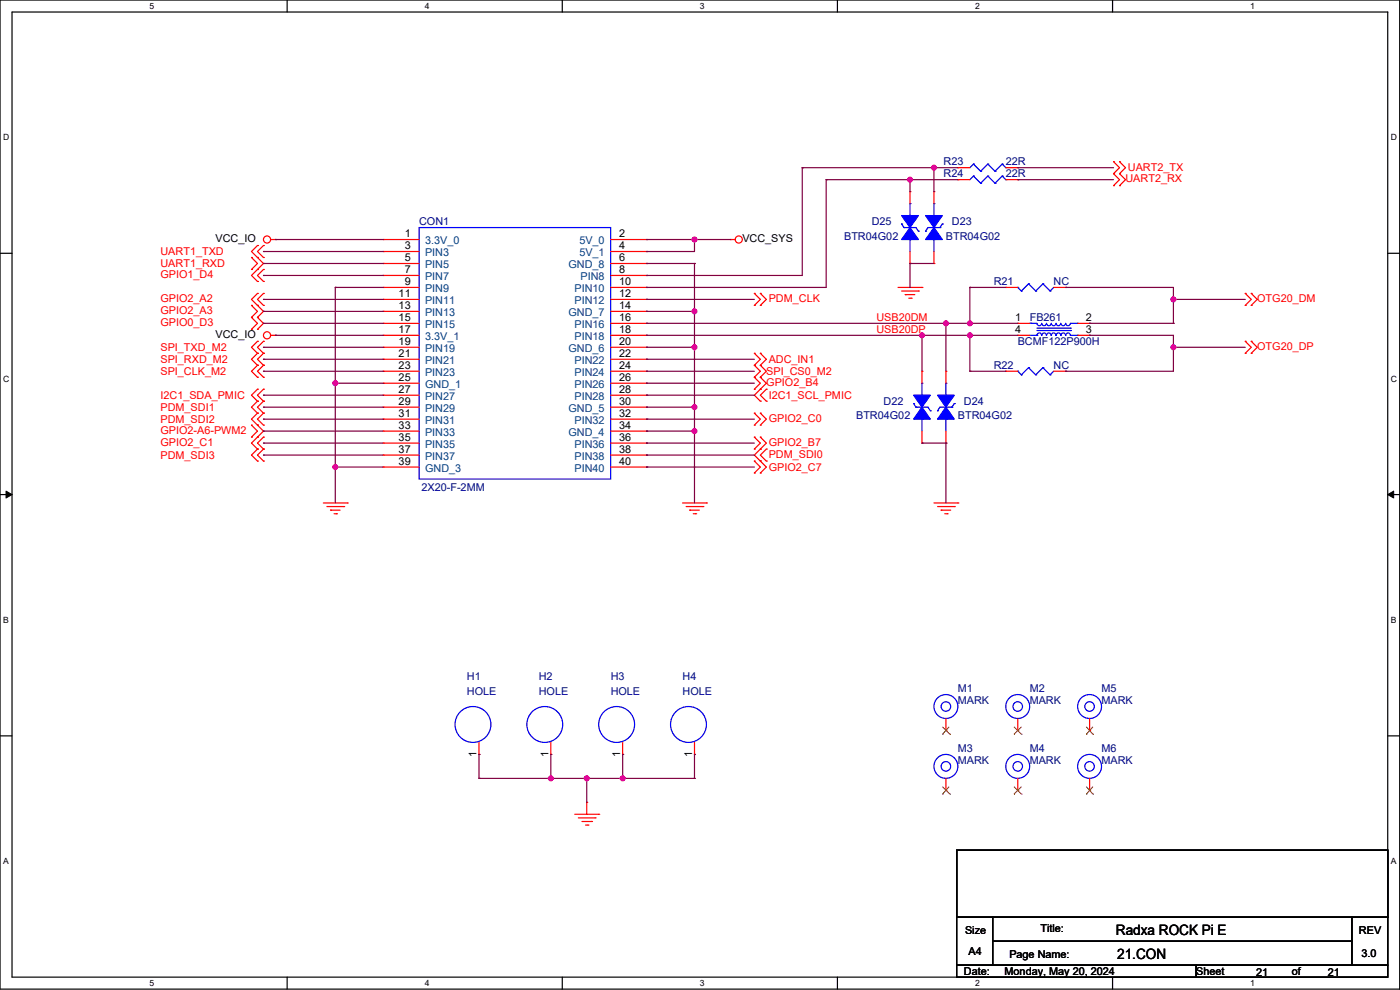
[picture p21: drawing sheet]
<svg xmlns="http://www.w3.org/2000/svg" width="594mm" height="420mm" viewBox="0 0 594 420" stroke-linecap="round" stroke-linejoin="round" font-family="sans-serif">
<defs><g id="words">
<g font-size="6.1">
<text x="473.5" y="396.7">Radxa ROCK Pi E</text>
<text x="474" y="406.9">21.CON</text>
</g>
<g font-size="4.6" fill="#000080">
<text x="400.3" y="70.2">R23</text>
<text x="426.7" y="70.2">22R</text>
<text x="400.3" y="75.2">R24</text>
<text x="426.7" y="75.2">22R</text>
<text x="177.8" y="95.6">CON1</text>
<text x="369.8" y="95.6">D25</text>
<text x="403.9" y="95.6">D23</text>
<text x="358.2" y="101.7">BTR04G02</text>
<text x="401.3" y="101.7">BTR04G02</text>
<text x="421.7" y="121">R21</text>
<text x="447.1" y="121">NC</text>
<text x="436.9" y="136.2">FB261</text>
<text x="431.8" y="146.4">BCMF122P900H</text>
<text x="421.7" y="156.5">R22</text>
<text x="447.1" y="156.5">NC</text>
<text x="374.9" y="171.8">D22</text>
<text x="409" y="171.8">D24</text>
<text x="363.2" y="177.9">BTR04G02</text>
<text x="406.4" y="177.9">BTR04G02</text>
<text x="178.8" y="208.3">2X20-F-2MM</text>
<text x="198.1" y="288.6">H1</text>
<text x="228.6" y="288.6">H2</text>
<text x="259.1" y="288.6">H3</text>
<text x="289.6" y="288.6">H4</text>
<text x="406.4" y="293.7">M1</text>
<text x="436.9" y="293.7">M2</text>
<text x="467.4" y="293.7">M5</text>
<text x="198.1" y="294.7">HOLE</text>
<text x="228.6" y="294.7">HOLE</text>
<text x="259.1" y="294.7">HOLE</text>
<text x="289.6" y="294.7">HOLE</text>
<text x="406.4" y="298.8">MARK</text>
<text x="436.9" y="298.8">MARK</text>
<text x="467.4" y="298.8">MARK</text>
<text x="406.4" y="319.1">M3</text>
<text x="436.9" y="319.1">M4</text>
<text x="467.4" y="319.1">M6</text>
<text x="406.4" y="324.2">MARK</text>
<text x="436.9" y="324.2">MARK</text>
<text x="467.4" y="324.2">MARK</text>
</g>
<g font-size="4.6" fill="#f00">
<text x="477.5" y="77.3">UART2_RX</text>
<text x="478.6" y="72.7">UART2_TX</text>
<text x="68.1" y="108.3">UART1_TXD</text>
<text x="68.1" y="113.3">UART1_RXD</text>
<text x="68.1" y="117.9">GPIO1_D4</text>
<text x="68.1" y="128.1">GPIO2_A2</text>
<text x="326.2" y="128.1">PDM_CLK</text>
<text x="533.4" y="128.1">OTG20_DM</text>
<text x="68.1" y="133.2">GPIO2_A3</text>
<text x="371.9" y="136.2">USB20DM</text>
<text x="68.1" y="138.2">GPIO0_D3</text>
<text x="371.9" y="141.2">USB20DP</text>
<text x="68.1" y="148.9">SPI_TXD_M2</text>
<text x="533.4" y="148.4">OTG20_DP</text>
<text x="68.1" y="154">SPI_RXD_M2</text>
<text x="326.2" y="154">ADC_IN1</text>
<text x="68.1" y="159.1">SPI_CLK_M2</text>
<text x="325.1" y="159.1">SPI_CS0_M2</text>
<text x="325.1" y="163.6">GPIO2_B4</text>
<text x="68.1" y="169.2">I2C1_SDA_PMIC</text>
<text x="326.2" y="169.2">I2C1_SCL_PMIC</text>
<text x="68.1" y="179.4">PDM_SDI2</text>
<text x="68.1" y="174.3">PDM_SDI1</text>
<text x="326.2" y="178.9">GPIO2_C0</text>
<text x="68.1" y="184">GPIO2-A6-PWM2</text>
<text x="68.1" y="189">GPIO2_C1</text>
<text x="326.2" y="189">GPIO2_B7</text>
<text x="68.1" y="194.6">PDM_SDI3</text>
<text x="326.2" y="194.1">PDM_SDI0</text>
<text x="326.2" y="199.7">GPIO2_C7</text>
</g>
<g font-size="4.6">
<text x="171.7" y="100.6">1</text>
<text x="262.7" y="100.6">2</text>
<text x="91.5" y="102.7">VCC_IO</text>
<text x="171.7" y="105.7">3</text>
<text x="262.7" y="105.7">4</text>
<text x="315" y="102.7">VCC_SYS</text>
<text x="171.7" y="110.7">5</text>
<text x="262.7" y="110.7">6</text>
<text x="171.7" y="115.8">7</text>
<text x="262.7" y="115.8">8</text>
<text x="169.1" y="126">11</text>
<text x="171.7" y="120.9">9</text>
<text x="262.7" y="120.9">10</text>
<text x="262.7" y="126">12</text>
<text x="169.1" y="131.1">13</text>
<text x="262.7" y="131.1">14</text>
<text x="169.1" y="136.1">15</text>
<text x="262.7" y="136.1">16</text>
<text x="430.8" y="136.1">1</text>
<text x="460.8" y="136.1">2</text>
<text x="91.5" y="143.3">VCC_IO</text>
<text x="169.1" y="141.2">17</text>
<text x="262.7" y="141.2">18</text>
<text x="430.8" y="141.2">4</text>
<text x="460.8" y="141.2">3</text>
<text x="169.1" y="146.3">19</text>
<text x="262.7" y="146.3">20</text>
<text x="169.1" y="151.4">21</text>
<text x="262.7" y="151.4">22</text>
<text x="169.1" y="156.5">23</text>
<text x="169.1" y="161.5">25</text>
<text x="262.7" y="156.5">24</text>
<text x="262.7" y="161.5">26</text>
<text x="169.1" y="166.6">27</text>
<text x="262.7" y="166.6">28</text>
<text x="169.1" y="171.7">29</text>
<text x="262.7" y="171.7">30</text>
<text x="169.1" y="176.8">31</text>
<text x="262.7" y="176.8">32</text>
<text x="169.1" y="181.9">33</text>
<text x="262.7" y="181.9">34</text>
<text x="169.1" y="186.9">35</text>
<text x="262.7" y="186.9">36</text>
<text x="169.1" y="192">37</text>
<text x="169.1" y="197.1">39</text>
<text x="262.7" y="192">38</text>
<text x="262.7" y="197.1">40</text>
<text x="202.2" y="321.1" transform="rotate(-90 202.2 321.1)">1</text>
<text x="232.7" y="321.1" transform="rotate(-90 232.7 321.1)">1</text>
<text x="263.1" y="321.1" transform="rotate(-90 263.1 321.1)">1</text>
<text x="293.6" y="321.1" transform="rotate(-90 293.6 321.1)">1</text>
<text x="441.5" y="395.3">Title:</text>
<text x="409.5" y="396.3">Size</text>
<text x="576.6" y="396.3">REV</text>
<text x="411" y="404.9">A4</text>
<text x="428.3" y="406.5">Page Name:</text>
<text x="577.6" y="406">3.0</text>
<text x="409" y="413.6">Date:</text>
<text x="426.2" y="413.6">Monday, May 20, 2024</text>
<text x="507.5" y="413.6">Sheet</text>
<text x="548.1" y="413.6">of</text>
<text x="532.9" y="414.1">21</text>
<text x="563.4" y="414.1">21</text>
</g>
<g font-size="4.6" fill="#004080">
<text x="180.4" y="103.7">3.3V_0</text>
<text x="245.8" y="103.7">5V_0</text>
<text x="180.4" y="108.8">PIN3</text>
<text x="180.4" y="113.8">PIN5</text>
<text x="241.2" y="113.8">GND_8</text>
<text x="245.8" y="108.8">5V_1</text>
<text x="180.4" y="118.9">PIN7</text>
<text x="246.3" y="118.9">PIN8</text>
<text x="180.4" y="124">PIN9</text>
<text x="243.8" y="124">PIN10</text>
<text x="180.4" y="129.1">PIN11</text>
<text x="243.8" y="129.1">PIN12</text>
<text x="180.4" y="134.2">PIN13</text>
<text x="241.2" y="134.2">GND_7</text>
<text x="180.4" y="139.2">PIN15</text>
<text x="243.8" y="139.2">PIN16</text>
<text x="180.4" y="144.3">3.3V_1</text>
<text x="180.4" y="149.4">PIN19</text>
<text x="241.2" y="149.4">GND_6</text>
<text x="243.8" y="144.3">PIN18</text>
<text x="180.4" y="154.5">PIN21</text>
<text x="243.8" y="154.5">PIN22</text>
<text x="180.4" y="159.6">PIN23</text>
<text x="243.8" y="159.6">PIN24</text>
<text x="180.4" y="164.6">GND_1</text>
<text x="243.8" y="164.6">PIN26</text>
<text x="180.4" y="169.7">PIN27</text>
<text x="243.8" y="169.7">PIN28</text>
<text x="180.4" y="174.8">PIN29</text>
<text x="180.4" y="179.9">PIN31</text>
<text x="241.2" y="174.8">GND_5</text>
<text x="243.8" y="179.9">PIN32</text>
<text x="180.4" y="185">PIN33</text>
<text x="241.2" y="185">GND_4</text>
<text x="180.4" y="190">PIN35</text>
<text x="243.8" y="190">PIN36</text>
<text x="180.4" y="195.1">PIN37</text>
<text x="243.8" y="195.1">PIN38</text>
<text x="180.4" y="200.2">GND_3</text>
<text x="243.8" y="200.2">PIN40</text>
</g>
<g font-size="3.6">
<text x="63.5" y="3.8">5</text>
<text x="180.2" y="3.8">4</text>
<text x="296.9" y="3.8">3</text>
<text x="413.7" y="3.8">2</text>
<text x="530.4" y="3.8">1</text>
<text x="1.3" y="59.5">D</text>
<text x="590.1" y="59.5">D</text>
<text x="1.3" y="161.9">C</text>
<text x="590.1" y="161.9">C</text>
<text x="1.3" y="264.3">B</text>
<text x="590.1" y="264.3">B</text>
<text x="1.3" y="366.6">A</text>
<text x="590.1" y="366.6">A</text>
<text x="63.5" y="418.3">5</text>
<text x="180.2" y="418.3">4</text>
<text x="296.9" y="418.3">3</text>
<text x="413.7" y="418.3">2</text>
<text x="530.4" y="418.3">1</text>
</g>
</g></defs>
<path d="M0 0h593.9v419.6h-593.9zM5.1 5.1h583.7v409.4h-583.7z" fill="none" stroke="#000" stroke-width=".51"/>
<g fill="#fff">
<path d="M63.5 .5h2v4.1h-2z"/>
<path d="M63.5 415.1h2v4h-2z"/>
</g>
<path d="M121.8 0v5.1M121.8 414.5v5.1" fill="none" stroke="#000" stroke-width=".51"/>
<g fill="#fff">
<path d="M180.2 .5h2v4.1h-2z"/>
<path d="M180.2 415.1h2v4h-2z"/>
</g>
<path d="M238.6 0v5.1M238.6 414.5v5.1" fill="none" stroke="#000" stroke-width=".51"/>
<g fill="#fff">
<path d="M296.9 .5h2.1v4.1h-2.1z"/>
<path d="M296.9 415.1h2.1v4h-2.1z"/>
</g>
<path d="M355.3 0v5.1M355.3 414.5v5.1" fill="none" stroke="#000" stroke-width=".51"/>
<g fill="#fff">
<path d="M413.7 .5h2v4.1h-2z"/>
<path d="M413.7 415.1h2v4h-2z"/>
</g>
<path d="M472 0v5.1M472 414.5v5.1" fill="none" stroke="#000" stroke-width=".51"/>
<g fill="#fff">
<path d="M530.4 .5h2v4.1h-2z"/>
<path d="M530.4 415.1h2v4h-2z"/>
<path d="M1.3 56.3h2.6v4h-2.6z"/>
<path d="M590.1 56.3h2.6v4h-2.6z"/>
<path d="M1.3 158.6h2.6v4.1h-2.6z"/>
<path d="M590.1 158.6h2.6v4.1h-2.6z"/>
</g>
<path d="M0 107.5h5.1M588.8 107.5h5.1" fill="none" stroke="#000" stroke-width=".51"/>
<g fill="#fff">
<path d="M1.3 261h2.4v4.1h-2.4z"/>
<path d="M590.1 261h2.4v4.1h-2.4z"/>
</g>
<path d="M0 209.8h5.1M588.8 209.8h5.1" fill="none" stroke="#000" stroke-width=".51"/>
<path d="M2.6 208.3l2.5 1.5-2.5 1.5zM588.8 209.8l2.5-1.5v3z" fill="#000" stroke="#000" stroke-width=".42"/>
<g fill="#fff">
<path d="M1.3 363.4h2.4v4h-2.4z"/>
<path d="M590.1 363.4h2.4v4h-2.4z"/>
</g>
<path d="M0 312.2h5.1M588.8 312.2h5.1" fill="none" stroke="#000" stroke-width=".51"/>
<path d="M289.6 213.4h10.1" fill="none" stroke="#f00" stroke-width=".51"/>
<circle cx="299.7" cy="213.4" r=".25" fill="#f00"/>
<path d="M291.1 214.9h7.1" fill="none" stroke="#f00" stroke-width=".51"/>
<circle cx="298.2" cy="214.9" r=".25" fill="#f00"/>
<path d="M292.6 216.4h4.1" fill="none" stroke="#f00" stroke-width=".51"/>
<circle cx="292.6" cy="216.4" r=".25" fill="#f00"/>
<path d="M294.2 218h1" fill="none" stroke="#f00" stroke-width=".51"/>
<circle cx="295.2" cy="218" r=".25" fill="#f00"/>
<path d="M309.9 101.6h2" fill="none" stroke="#f00" stroke-width=".51"/>
<circle cx="309.9" cy="101.6" r=".25" fill="#f00"/>
<g fill="none" stroke="#f00" stroke-width=".51">
<path d="M114.8 101.6h2.1"/>
<circle cx="313.4" cy="101.6" r="1.51"/>
</g>
<circle cx="116.9" cy="101.6" r=".25" fill="#f00"/>
<g fill="none" stroke="#f00" stroke-width=".51">
<path d="M137.2 213.4h10.1"/>
<circle cx="113.3" cy="101.6" r="1.51"/>
</g>
<circle cx="147.3" cy="213.4" r=".25" fill="#f00"/>
<path d="M138.7 214.9h7.1" fill="none" stroke="#f00" stroke-width=".51"/>
<circle cx="145.8" cy="214.9" r=".25" fill="#f00"/>
<path d="M140.2 216.4h4.1" fill="none" stroke="#f00" stroke-width=".51"/>
<circle cx="140.2" cy="216.4" r=".25" fill="#f00"/>
<path d="M141.8 218h1" fill="none" stroke="#f00" stroke-width=".51"/>
<circle cx="142.8" cy="218" r=".25" fill="#f00"/>
<path d="M114.8 142.3h2.1" fill="none" stroke="#f00" stroke-width=".51"/>
<circle cx="116.9" cy="142.3" r=".25" fill="#f00"/>
<g fill="none" stroke="#f00" stroke-width=".51">
<path d="M396.3 213.4h10.1"/>
<circle cx="113.3" cy="142.3" r="1.51"/>
</g>
<circle cx="406.4" cy="213.4" r=".25" fill="#f00"/>
<path d="M397.8 214.9h7.1" fill="none" stroke="#f00" stroke-width=".51"/>
<circle cx="404.9" cy="214.9" r=".25" fill="#f00"/>
<path d="M399.3 216.4h4.1" fill="none" stroke="#f00" stroke-width=".51"/>
<circle cx="399.3" cy="216.4" r=".25" fill="#f00"/>
<path d="M400.8 218h1" fill="none" stroke="#f00" stroke-width=".51"/>
<circle cx="401.8" cy="218" r=".25" fill="#f00"/>
<path d="M381 121.9h10.2" fill="none" stroke="#f00" stroke-width=".51"/>
<circle cx="391.2" cy="121.9" r=".25" fill="#f00"/>
<path d="M382.5 123.5h7.2" fill="none" stroke="#f00" stroke-width=".51"/>
<circle cx="389.7" cy="123.5" r=".25" fill="#f00"/>
<path d="M384.1 125h4" fill="none" stroke="#f00" stroke-width=".51"/>
<circle cx="384.1" cy="125" r=".25" fill="#f00"/>
<path d="M385.6 126.5h1" fill="none" stroke="#f00" stroke-width=".51"/>
<circle cx="386.6" cy="126.5" r=".25" fill="#f00"/>
<path d="M248.9 340.4v5.1" fill="none" stroke="#f00" stroke-width=".51"/>
<circle cx="248.9" cy="340.4" r=".25" fill="#f00"/>
<path d="M243.9 345.5h10.1" fill="none" stroke="#f00" stroke-width=".51"/>
<circle cx="254" cy="345.5" r=".25" fill="#f00"/>
<path d="M245.4 347h7.1" fill="none" stroke="#f00" stroke-width=".51"/>
<circle cx="252.5" cy="347" r=".25" fill="#f00"/>
<path d="M246.9 348.5h4.1" fill="none" stroke="#f00" stroke-width=".51"/>
<circle cx="251" cy="348.5" r=".25" fill="#f00"/>
<path d="M248.4 350h1" fill="none" stroke="#f00" stroke-width=".51"/>
<circle cx="249.4" cy="350" r=".25" fill="#f00"/>
<path d="M477.5 71.1l-2.5 2.6" fill="none" stroke="#f00" stroke-width=".51"/>
<circle cx="475" cy="73.7" r=".25" fill="#f00"/>
<path d="M475 68.6l2.5 2.5" fill="none" stroke="#f00" stroke-width=".51"/>
<circle cx="475" cy="68.6" r=".25" fill="#f00"/>
<path d="M475 71.1l-2.5 2.6" fill="none" stroke="#f00" stroke-width=".51"/>
<circle cx="472.5" cy="73.7" r=".25" fill="#f00"/>
<path d="M472.5 68.6l2.5 2.5" fill="none" stroke="#f00" stroke-width=".51"/>
<circle cx="472.5" cy="68.6" r=".25" fill="#f00"/>
<path d="M477.5 76.2l-2.5 2.6" fill="none" stroke="#f00" stroke-width=".51"/>
<circle cx="475" cy="78.8" r=".25" fill="#f00"/>
<path d="M475 73.7l2.5 2.5" fill="none" stroke="#f00" stroke-width=".51"/>
<circle cx="475" cy="73.7" r=".25" fill="#f00"/>
<path d="M475 76.2l-2.5 2.6" fill="none" stroke="#f00" stroke-width=".51"/>
<circle cx="472.5" cy="78.8" r=".25" fill="#f00"/>
<path d="M472.5 73.7l2.5 2.5" fill="none" stroke="#f00" stroke-width=".51"/>
<circle cx="472.5" cy="73.7" r=".25" fill="#f00"/>
<path d="M106.7 147.3l2.5 2.6" fill="none" stroke="#f00" stroke-width=".51"/>
<circle cx="109.2" cy="149.9" r=".25" fill="#f00"/>
<path d="M109.2 144.8l-2.5 2.5" fill="none" stroke="#f00" stroke-width=".51"/>
<circle cx="109.2" cy="144.8" r=".25" fill="#f00"/>
<path d="M109.2 147.3l2.6 2.6" fill="none" stroke="#f00" stroke-width=".51"/>
<circle cx="111.8" cy="149.9" r=".25" fill="#f00"/>
<path d="M111.8 144.8l-2.6 2.5" fill="none" stroke="#f00" stroke-width=".51"/>
<circle cx="111.8" cy="144.8" r=".25" fill="#f00"/>
<path d="M106.7 116.9l2.5 2.5" fill="none" stroke="#f00" stroke-width=".51"/>
<circle cx="109.2" cy="119.4" r=".25" fill="#f00"/>
<path d="M109.2 114.3l-2.5 2.6" fill="none" stroke="#f00" stroke-width=".51"/>
<circle cx="109.2" cy="114.3" r=".25" fill="#f00"/>
<path d="M109.2 116.9l2.6 2.5" fill="none" stroke="#f00" stroke-width=".51"/>
<circle cx="111.8" cy="119.4" r=".25" fill="#f00"/>
<path d="M111.8 114.3l-2.6 2.6" fill="none" stroke="#f00" stroke-width=".51"/>
<circle cx="111.8" cy="114.3" r=".25" fill="#f00"/>
<path d="M325.1 177.8l-2.5 2.6" fill="none" stroke="#f00" stroke-width=".51"/>
<circle cx="322.6" cy="180.4" r=".25" fill="#f00"/>
<path d="M322.6 175.3l2.5 2.5" fill="none" stroke="#f00" stroke-width=".51"/>
<circle cx="322.6" cy="175.3" r=".25" fill="#f00"/>
<path d="M322.6 177.8l-2.5 2.6" fill="none" stroke="#f00" stroke-width=".51"/>
<circle cx="320.1" cy="180.4" r=".25" fill="#f00"/>
<path d="M320.1 175.3l2.5 2.5" fill="none" stroke="#f00" stroke-width=".51"/>
<circle cx="320.1" cy="175.3" r=".25" fill="#f00"/>
<path d="M325.1 188l-2.5 2.5" fill="none" stroke="#f00" stroke-width=".51"/>
<circle cx="322.6" cy="190.5" r=".25" fill="#f00"/>
<path d="M322.6 185.4l2.5 2.6" fill="none" stroke="#f00" stroke-width=".51"/>
<circle cx="322.6" cy="185.4" r=".25" fill="#f00"/>
<path d="M322.6 188l-2.5 2.5" fill="none" stroke="#f00" stroke-width=".51"/>
<circle cx="320.1" cy="190.5" r=".25" fill="#f00"/>
<path d="M320.1 185.4l2.5 2.6" fill="none" stroke="#f00" stroke-width=".51"/>
<circle cx="320.1" cy="185.4" r=".25" fill="#f00"/>
<path d="M325.1 127l-2.5 2.6" fill="none" stroke="#f00" stroke-width=".51"/>
<circle cx="322.6" cy="129.6" r=".25" fill="#f00"/>
<path d="M322.6 124.5l2.5 2.5" fill="none" stroke="#f00" stroke-width=".51"/>
<circle cx="322.6" cy="124.5" r=".25" fill="#f00"/>
<path d="M322.6 127l-2.5 2.6" fill="none" stroke="#f00" stroke-width=".51"/>
<circle cx="320.1" cy="129.6" r=".25" fill="#f00"/>
<path d="M320.1 124.5l2.5 2.5" fill="none" stroke="#f00" stroke-width=".51"/>
<circle cx="320.1" cy="124.5" r=".25" fill="#f00"/>
<path d="M106.7 127l2.5 2.6" fill="none" stroke="#f00" stroke-width=".51"/>
<circle cx="109.2" cy="129.6" r=".25" fill="#f00"/>
<path d="M109.2 124.5l-2.5 2.5" fill="none" stroke="#f00" stroke-width=".51"/>
<circle cx="109.2" cy="124.5" r=".25" fill="#f00"/>
<path d="M109.2 127l2.6 2.6" fill="none" stroke="#f00" stroke-width=".51"/>
<circle cx="111.8" cy="129.6" r=".25" fill="#f00"/>
<path d="M111.8 124.5l-2.6 2.5" fill="none" stroke="#f00" stroke-width=".51"/>
<circle cx="111.8" cy="124.5" r=".25" fill="#f00"/>
<path d="M106.7 167.7l2.5 2.5" fill="none" stroke="#f00" stroke-width=".51"/>
<circle cx="109.2" cy="170.2" r=".25" fill="#f00"/>
<path d="M109.2 165.1l-2.5 2.6" fill="none" stroke="#f00" stroke-width=".51"/>
<circle cx="109.2" cy="165.1" r=".25" fill="#f00"/>
<path d="M109.2 167.7l2.6 2.5" fill="none" stroke="#f00" stroke-width=".51"/>
<circle cx="111.8" cy="170.2" r=".25" fill="#f00"/>
<path d="M111.8 165.1l-2.6 2.6" fill="none" stroke="#f00" stroke-width=".51"/>
<circle cx="111.8" cy="165.1" r=".25" fill="#f00"/>
<path d="M325.1 152.4l-2.5 2.6" fill="none" stroke="#f00" stroke-width=".51"/>
<circle cx="322.6" cy="155" r=".25" fill="#f00"/>
<path d="M322.6 149.9l2.5 2.5" fill="none" stroke="#f00" stroke-width=".51"/>
<circle cx="322.6" cy="149.9" r=".25" fill="#f00"/>
<path d="M322.6 152.4l-2.5 2.6" fill="none" stroke="#f00" stroke-width=".51"/>
<circle cx="320.1" cy="155" r=".25" fill="#f00"/>
<path d="M320.1 149.9l2.5 2.5" fill="none" stroke="#f00" stroke-width=".51"/>
<circle cx="320.1" cy="149.9" r=".25" fill="#f00"/>
<path d="M106.7 157.5l2.5 2.5" fill="none" stroke="#f00" stroke-width=".51"/>
<circle cx="109.2" cy="160" r=".25" fill="#f00"/>
<path d="M109.2 155l-2.5 2.5" fill="none" stroke="#f00" stroke-width=".51"/>
<circle cx="109.2" cy="155" r=".25" fill="#f00"/>
<path d="M109.2 157.5l2.6 2.5" fill="none" stroke="#f00" stroke-width=".51"/>
<circle cx="111.8" cy="160" r=".25" fill="#f00"/>
<path d="M111.8 155l-2.6 2.5" fill="none" stroke="#f00" stroke-width=".51"/>
<circle cx="111.8" cy="155" r=".25" fill="#f00"/>
<path d="M325.1 157.5l-2.5 2.5" fill="none" stroke="#f00" stroke-width=".51"/>
<circle cx="322.6" cy="160" r=".25" fill="#f00"/>
<path d="M322.6 155l2.5 2.5" fill="none" stroke="#f00" stroke-width=".51"/>
<circle cx="322.6" cy="155" r=".25" fill="#f00"/>
<path d="M322.6 157.5l-2.5 2.5" fill="none" stroke="#f00" stroke-width=".51"/>
<circle cx="320.1" cy="160" r=".25" fill="#f00"/>
<path d="M320.1 155l2.5 2.5" fill="none" stroke="#f00" stroke-width=".51"/>
<circle cx="320.1" cy="155" r=".25" fill="#f00"/>
<path d="M106.7 152.4l2.5 2.6" fill="none" stroke="#f00" stroke-width=".51"/>
<circle cx="109.2" cy="155" r=".25" fill="#f00"/>
<path d="M109.2 149.9l-2.5 2.5" fill="none" stroke="#f00" stroke-width=".51"/>
<circle cx="109.2" cy="149.9" r=".25" fill="#f00"/>
<path d="M109.2 152.4l2.6 2.6" fill="none" stroke="#f00" stroke-width=".51"/>
<circle cx="111.8" cy="155" r=".25" fill="#f00"/>
<path d="M111.8 149.9l-2.6 2.5" fill="none" stroke="#f00" stroke-width=".51"/>
<circle cx="111.8" cy="149.9" r=".25" fill="#f00"/>
<path d="M106.7 106.7l2.5 2.5" fill="none" stroke="#f00" stroke-width=".51"/>
<circle cx="109.2" cy="109.2" r=".25" fill="#f00"/>
<path d="M109.2 104.2l-2.5 2.5" fill="none" stroke="#f00" stroke-width=".51"/>
<circle cx="109.2" cy="104.2" r=".25" fill="#f00"/>
<path d="M109.2 106.7l2.6 2.5" fill="none" stroke="#f00" stroke-width=".51"/>
<circle cx="111.8" cy="109.2" r=".25" fill="#f00"/>
<path d="M111.8 104.2l-2.6 2.5" fill="none" stroke="#f00" stroke-width=".51"/>
<circle cx="111.8" cy="104.2" r=".25" fill="#f00"/>
<path d="M322.6 190.5l-2.5 2.6" fill="none" stroke="#f00" stroke-width=".51"/>
<circle cx="322.6" cy="190.5" r=".25" fill="#f00"/>
<path d="M320.1 193.1l2.5 2.5" fill="none" stroke="#f00" stroke-width=".51"/>
<circle cx="322.6" cy="195.6" r=".25" fill="#f00"/>
<path d="M322.6 193.1l2.5 2.5" fill="none" stroke="#f00" stroke-width=".51"/>
<circle cx="325.1" cy="195.6" r=".25" fill="#f00"/>
<path d="M325.1 190.5l-2.5 2.6" fill="none" stroke="#f00" stroke-width=".51"/>
<circle cx="325.1" cy="190.5" r=".25" fill="#f00"/>
<path d="M109.2 134.6l2.6 2.6" fill="none" stroke="#f00" stroke-width=".51"/>
<circle cx="109.2" cy="134.6" r=".25" fill="#f00"/>
<path d="M111.8 137.2l-2.6 2.5" fill="none" stroke="#f00" stroke-width=".51"/>
<circle cx="109.2" cy="139.7" r=".25" fill="#f00"/>
<path d="M109.2 137.2l-2.5 2.5" fill="none" stroke="#f00" stroke-width=".51"/>
<circle cx="106.7" cy="139.7" r=".25" fill="#f00"/>
<path d="M106.7 134.6l2.5 2.6" fill="none" stroke="#f00" stroke-width=".51"/>
<circle cx="106.7" cy="134.6" r=".25" fill="#f00"/>
<path d="M109.2 109.2l2.6 2.6" fill="none" stroke="#f00" stroke-width=".51"/>
<circle cx="109.2" cy="109.2" r=".25" fill="#f00"/>
<path d="M111.8 111.8l-2.6 2.5" fill="none" stroke="#f00" stroke-width=".51"/>
<circle cx="109.2" cy="114.3" r=".25" fill="#f00"/>
<path d="M109.2 111.8l-2.5 2.5" fill="none" stroke="#f00" stroke-width=".51"/>
<circle cx="106.7" cy="114.3" r=".25" fill="#f00"/>
<path d="M106.7 109.2l2.5 2.6" fill="none" stroke="#f00" stroke-width=".51"/>
<circle cx="106.7" cy="109.2" r=".25" fill="#f00"/>
<path d="M325.1 162.6l-2.5 2.5" fill="none" stroke="#f00" stroke-width=".51"/>
<circle cx="322.6" cy="165.1" r=".25" fill="#f00"/>
<path d="M322.6 160l2.5 2.6" fill="none" stroke="#f00" stroke-width=".51"/>
<circle cx="322.6" cy="160" r=".25" fill="#f00"/>
<path d="M322.6 162.6l-2.5 2.5" fill="none" stroke="#f00" stroke-width=".51"/>
<circle cx="320.1" cy="165.1" r=".25" fill="#f00"/>
<path d="M320.1 160l2.5 2.6" fill="none" stroke="#f00" stroke-width=".51"/>
<circle cx="320.1" cy="160" r=".25" fill="#f00"/>
<path d="M109.2 129.6l2.6 2.5" fill="none" stroke="#f00" stroke-width=".51"/>
<circle cx="109.2" cy="129.6" r=".25" fill="#f00"/>
<path d="M111.8 132.1l-2.6 2.5" fill="none" stroke="#f00" stroke-width=".51"/>
<circle cx="109.2" cy="134.6" r=".25" fill="#f00"/>
<path d="M109.2 132.1l-2.5 2.5" fill="none" stroke="#f00" stroke-width=".51"/>
<circle cx="106.7" cy="134.6" r=".25" fill="#f00"/>
<path d="M106.7 129.6l2.5 2.5" fill="none" stroke="#f00" stroke-width=".51"/>
<circle cx="106.7" cy="129.6" r=".25" fill="#f00"/>
<path d="M106.7 177.8l2.5 2.6" fill="none" stroke="#f00" stroke-width=".51"/>
<circle cx="109.2" cy="180.4" r=".25" fill="#f00"/>
<path d="M109.2 175.3l-2.5 2.5" fill="none" stroke="#f00" stroke-width=".51"/>
<circle cx="109.2" cy="175.3" r=".25" fill="#f00"/>
<path d="M109.2 177.8l2.6 2.6" fill="none" stroke="#f00" stroke-width=".51"/>
<circle cx="111.8" cy="180.4" r=".25" fill="#f00"/>
<path d="M111.8 175.3l-2.6 2.5" fill="none" stroke="#f00" stroke-width=".51"/>
<circle cx="111.8" cy="175.3" r=".25" fill="#f00"/>
<path d="M106.7 172.7l2.5 2.6" fill="none" stroke="#f00" stroke-width=".51"/>
<circle cx="109.2" cy="175.3" r=".25" fill="#f00"/>
<path d="M109.2 170.2l-2.5 2.5" fill="none" stroke="#f00" stroke-width=".51"/>
<circle cx="109.2" cy="170.2" r=".25" fill="#f00"/>
<path d="M109.2 172.7l2.6 2.6" fill="none" stroke="#f00" stroke-width=".51"/>
<circle cx="111.8" cy="175.3" r=".25" fill="#f00"/>
<path d="M111.8 170.2l-2.6 2.5" fill="none" stroke="#f00" stroke-width=".51"/>
<circle cx="111.8" cy="170.2" r=".25" fill="#f00"/>
<path d="M325.1 198.1l-2.5 2.6" fill="none" stroke="#f00" stroke-width=".51"/>
<circle cx="322.6" cy="200.7" r=".25" fill="#f00"/>
<path d="M322.6 195.6l2.5 2.5" fill="none" stroke="#f00" stroke-width=".51"/>
<circle cx="322.6" cy="195.6" r=".25" fill="#f00"/>
<path d="M322.6 198.1l-2.5 2.6" fill="none" stroke="#f00" stroke-width=".51"/>
<circle cx="320.1" cy="200.7" r=".25" fill="#f00"/>
<path d="M320.1 195.6l2.5 2.5" fill="none" stroke="#f00" stroke-width=".51"/>
<circle cx="320.1" cy="195.6" r=".25" fill="#f00"/>
<path d="M322.6 165.1l-2.5 2.6" fill="none" stroke="#f00" stroke-width=".51"/>
<circle cx="322.6" cy="165.1" r=".25" fill="#f00"/>
<path d="M320.1 167.7l2.5 2.5" fill="none" stroke="#f00" stroke-width=".51"/>
<circle cx="322.6" cy="170.2" r=".25" fill="#f00"/>
<path d="M322.6 167.7l2.5 2.5" fill="none" stroke="#f00" stroke-width=".51"/>
<circle cx="325.1" cy="170.2" r=".25" fill="#f00"/>
<path d="M325.1 165.1l-2.5 2.6" fill="none" stroke="#f00" stroke-width=".51"/>
<circle cx="325.1" cy="165.1" r=".25" fill="#f00"/>
<path d="M106.7 188l2.5 2.5" fill="none" stroke="#f00" stroke-width=".51"/>
<circle cx="109.2" cy="190.5" r=".25" fill="#f00"/>
<path d="M109.2 185.4l-2.5 2.6" fill="none" stroke="#f00" stroke-width=".51"/>
<circle cx="109.2" cy="185.4" r=".25" fill="#f00"/>
<path d="M109.2 188l2.6 2.5" fill="none" stroke="#f00" stroke-width=".51"/>
<circle cx="111.8" cy="190.5" r=".25" fill="#f00"/>
<path d="M111.8 185.4l-2.6 2.6" fill="none" stroke="#f00" stroke-width=".51"/>
<circle cx="111.8" cy="185.4" r=".25" fill="#f00"/>
<path d="M106.7 193.1l2.5 2.5" fill="none" stroke="#f00" stroke-width=".51"/>
<circle cx="109.2" cy="195.6" r=".25" fill="#f00"/>
<path d="M109.2 190.5l-2.5 2.6" fill="none" stroke="#f00" stroke-width=".51"/>
<circle cx="109.2" cy="190.5" r=".25" fill="#f00"/>
<path d="M109.2 193.1l2.6 2.5" fill="none" stroke="#f00" stroke-width=".51"/>
<circle cx="111.8" cy="195.6" r=".25" fill="#f00"/>
<path d="M111.8 190.5l-2.6 2.6" fill="none" stroke="#f00" stroke-width=".51"/>
<circle cx="111.8" cy="190.5" r=".25" fill="#f00"/>
<path d="M109.2 180.4l2.6 2.5" fill="none" stroke="#f00" stroke-width=".51"/>
<circle cx="109.2" cy="180.4" r=".25" fill="#f00"/>
<path d="M111.8 182.9l-2.6 2.5" fill="none" stroke="#f00" stroke-width=".51"/>
<circle cx="109.2" cy="185.4" r=".25" fill="#f00"/>
<path d="M109.2 182.9l-2.5 2.5" fill="none" stroke="#f00" stroke-width=".51"/>
<circle cx="106.7" cy="185.4" r=".25" fill="#f00"/>
<path d="M106.7 180.4l2.5 2.5" fill="none" stroke="#f00" stroke-width=".51"/>
<circle cx="106.7" cy="180.4" r=".25" fill="#f00"/>
<path d="M533.4 147.3l-2.5 2.6" fill="none" stroke="#f00" stroke-width=".51"/>
<circle cx="530.9" cy="149.9" r=".25" fill="#f00"/>
<path d="M530.9 144.8l2.5 2.5" fill="none" stroke="#f00" stroke-width=".51"/>
<circle cx="530.9" cy="144.8" r=".25" fill="#f00"/>
<path d="M530.9 147.3l-2.6 2.6" fill="none" stroke="#f00" stroke-width=".51"/>
<circle cx="528.3" cy="149.9" r=".25" fill="#f00"/>
<path d="M528.3 144.8l2.6 2.5" fill="none" stroke="#f00" stroke-width=".51"/>
<circle cx="528.3" cy="144.8" r=".25" fill="#f00"/>
<path d="M533.4 127l-2.5 2.6" fill="none" stroke="#f00" stroke-width=".51"/>
<circle cx="530.9" cy="129.6" r=".25" fill="#f00"/>
<path d="M530.9 124.5l2.5 2.5" fill="none" stroke="#f00" stroke-width=".51"/>
<circle cx="530.9" cy="124.5" r=".25" fill="#f00"/>
<path d="M530.9 127l-2.6 2.6" fill="none" stroke="#f00" stroke-width=".51"/>
<circle cx="528.3" cy="129.6" r=".25" fill="#f00"/>
<path d="M528.3 124.5l2.6 2.5" fill="none" stroke="#f00" stroke-width=".51"/>
<circle cx="528.3" cy="124.5" r=".25" fill="#f00"/>
<path d="M405.9 360.7h182.9v28.4h-182.9zM405.9 389.1h15.3v20.4h-15.3zM421.2 389.1h152.4v10.2h-152.4zM421.2 399.3h152.4v10.2h-152.4zM573.6 389.1h15.2v20.4h-15.2zM405.9 409.5h101.6v5h-101.6zM507.5 409.5h81.3v5h-81.3z" fill="none" stroke="#000" stroke-width=".51"/>
<path d="M398.8 172.7h5.1" fill="none" stroke="#00f" stroke-width=".51"/>
<circle cx="403.9" cy="172.7" r=".25" fill="#00f"/>
<path d="M401.3 177.8v5.1" fill="none" stroke="#00f" stroke-width=".51"/>
<circle cx="401.3" cy="177.8" r=".25" fill="#00f"/>
<path d="M401.3 162.6v5.1" fill="none" stroke="#00f" stroke-width=".51"/>
<circle cx="401.3" cy="162.6" r=".25" fill="#00f"/>
<path d="M401.3 172.7l3.6 5.1h-7.1z" fill-rule="evenodd" fill="#00f" stroke="#00f" stroke-width=".51"/>
<path d="M398.8 172.7l-1 1.6" fill="none" stroke="#00f" stroke-width=".51"/>
<circle cx="397.8" cy="174.3" r=".25" fill="#00f"/>
<path d="M404.9 171.2l-1 1.5" fill="none" stroke="#00f" stroke-width=".51"/>
<circle cx="404.9" cy="171.2" r=".25" fill="#00f"/>
<path d="M397.8 167.7h7.1l-3.6 5z" fill-rule="evenodd" fill="#00f" stroke="#00f" stroke-width=".51"/>
<path d="M401.3 182.9v5.1" fill="none" stroke="#f00" stroke-width=".51"/>
<circle cx="401.3" cy="188" r=".25" fill="#f00"/>
<path d="M401.3 157.5v5.1" fill="none" stroke="#f00" stroke-width=".51"/>
<circle cx="401.3" cy="157.5" r=".25" fill="#f00"/>
<path d="M413 69.6l-1.5 1.5" fill="none" stroke="#00f" stroke-width=".51"/>
<circle cx="413" cy="69.6" r=".25" fill="#00f"/>
<path d="M413 69.6l3.1 3.1" fill="none" stroke="#00f" stroke-width=".51"/>
<circle cx="416.1" cy="72.7" r=".25" fill="#00f"/>
<path d="M419.1 69.6l-3 3.1" fill="none" stroke="#00f" stroke-width=".51"/>
<circle cx="419.1" cy="69.6" r=".25" fill="#00f"/>
<path d="M419.1 69.6l3.1 3.1" fill="none" stroke="#00f" stroke-width=".51"/>
<circle cx="422.2" cy="72.7" r=".25" fill="#00f"/>
<path d="M425.2 69.6l-3 3.1" fill="none" stroke="#00f" stroke-width=".51"/>
<circle cx="425.2" cy="69.6" r=".25" fill="#00f"/>
<path d="M425.2 69.6l1.5 1.5" fill="none" stroke="#00f" stroke-width=".51"/>
<circle cx="426.7" cy="71.1" r=".25" fill="#00f"/>
<path d="M406.4 71.1h5.1" fill="none" stroke="#f00" stroke-width=".51"/>
<circle cx="406.4" cy="71.1" r=".25" fill="#f00"/>
<path d="M426.7 71.1h5.1" fill="none" stroke="#f00" stroke-width=".51"/>
<circle cx="431.8" cy="71.1" r=".25" fill="#f00"/>
<path d="M393.7 96.5h5.1" fill="none" stroke="#00f" stroke-width=".51"/>
<circle cx="398.8" cy="96.5" r=".25" fill="#00f"/>
<path d="M396.3 101.6v5.1" fill="none" stroke="#00f" stroke-width=".51"/>
<circle cx="396.3" cy="101.6" r=".25" fill="#00f"/>
<path d="M396.3 86.4v5.1" fill="none" stroke="#00f" stroke-width=".51"/>
<circle cx="396.3" cy="86.4" r=".25" fill="#00f"/>
<path d="M396.3 96.5l3.5 5.1h-7.1z" fill-rule="evenodd" fill="#00f" stroke="#00f" stroke-width=".51"/>
<path d="M393.7 96.5l-1 1.6" fill="none" stroke="#00f" stroke-width=".51"/>
<circle cx="392.7" cy="98.1" r=".25" fill="#00f"/>
<path d="M399.8 95l-1 1.5" fill="none" stroke="#00f" stroke-width=".51"/>
<circle cx="399.8" cy="95" r=".25" fill="#00f"/>
<path d="M392.7 91.5h7.1l-3.5 5z" fill-rule="evenodd" fill="#00f" stroke="#00f" stroke-width=".51"/>
<path d="M396.3 106.7v5.1" fill="none" stroke="#f00" stroke-width=".51"/>
<circle cx="396.3" cy="111.8" r=".25" fill="#f00"/>
<path d="M396.3 81.3v5.1" fill="none" stroke="#f00" stroke-width=".51"/>
<circle cx="396.3" cy="81.3" r=".25" fill="#f00"/>
<path d="M388.6 172.7h5.1" fill="none" stroke="#00f" stroke-width=".51"/>
<circle cx="388.6" cy="172.7" r=".25" fill="#00f"/>
<path d="M391.2 177.8v5.1" fill="none" stroke="#00f" stroke-width=".51"/>
<circle cx="391.2" cy="177.8" r=".25" fill="#00f"/>
<path d="M391.2 162.6v5.1" fill="none" stroke="#00f" stroke-width=".51"/>
<circle cx="391.2" cy="162.6" r=".25" fill="#00f"/>
<path d="M391.2 172.7l3.5 5.1h-7.1z" fill-rule="evenodd" fill="#00f" stroke="#00f" stroke-width=".51"/>
<path d="M393.7 172.7l1 1.6" fill="none" stroke="#00f" stroke-width=".51"/>
<circle cx="394.7" cy="174.3" r=".25" fill="#00f"/>
<path d="M387.6 171.2l1 1.5" fill="none" stroke="#00f" stroke-width=".51"/>
<circle cx="387.6" cy="171.2" r=".25" fill="#00f"/>
<path d="M387.6 167.7h7.1l-3.5 5z" fill-rule="evenodd" fill="#00f" stroke="#00f" stroke-width=".51"/>
<path d="M391.2 182.9v5.1" fill="none" stroke="#f00" stroke-width=".51"/>
<circle cx="391.2" cy="188" r=".25" fill="#f00"/>
<path d="M391.2 157.5v5.1" fill="none" stroke="#f00" stroke-width=".51"/>
<circle cx="391.2" cy="157.5" r=".25" fill="#f00"/>
<path d="M177.8 96.5h81.3v106.7h-81.3z" fill="none" stroke="#00f" stroke-width=".51"/>
<path d="M162.6 101.6h15.2" fill="none" stroke="#f00" stroke-width=".51"/>
<circle cx="162.6" cy="101.6" r=".25" fill="#f00"/>
<path d="M259.1 101.6h15.2" fill="none" stroke="#f00" stroke-width=".51"/>
<circle cx="274.3" cy="101.6" r=".25" fill="#f00"/>
<path d="M162.6 106.7h15.2" fill="none" stroke="#f00" stroke-width=".51"/>
<circle cx="162.6" cy="106.7" r=".25" fill="#f00"/>
<path d="M259.1 106.7h15.2" fill="none" stroke="#f00" stroke-width=".51"/>
<circle cx="274.3" cy="106.7" r=".25" fill="#f00"/>
<path d="M162.6 111.8h15.2" fill="none" stroke="#f00" stroke-width=".51"/>
<circle cx="162.6" cy="111.8" r=".25" fill="#f00"/>
<path d="M259.1 111.8h15.2" fill="none" stroke="#f00" stroke-width=".51"/>
<circle cx="274.3" cy="111.8" r=".25" fill="#f00"/>
<path d="M162.6 116.9h15.2" fill="none" stroke="#f00" stroke-width=".51"/>
<circle cx="162.6" cy="116.9" r=".25" fill="#f00"/>
<path d="M259.1 116.9h15.2" fill="none" stroke="#f00" stroke-width=".51"/>
<circle cx="274.3" cy="116.9" r=".25" fill="#f00"/>
<path d="M162.6 121.9h15.2" fill="none" stroke="#f00" stroke-width=".51"/>
<circle cx="162.6" cy="121.9" r=".25" fill="#f00"/>
<path d="M259.1 121.9h15.2" fill="none" stroke="#f00" stroke-width=".51"/>
<circle cx="274.3" cy="121.9" r=".25" fill="#f00"/>
<path d="M162.6 127h15.2" fill="none" stroke="#f00" stroke-width=".51"/>
<circle cx="162.6" cy="127" r=".25" fill="#f00"/>
<path d="M259.1 127h15.2" fill="none" stroke="#f00" stroke-width=".51"/>
<circle cx="274.3" cy="127" r=".25" fill="#f00"/>
<path d="M162.6 132.1h15.2" fill="none" stroke="#f00" stroke-width=".51"/>
<circle cx="162.6" cy="132.1" r=".25" fill="#f00"/>
<path d="M259.1 132.1h15.2" fill="none" stroke="#f00" stroke-width=".51"/>
<circle cx="274.3" cy="132.1" r=".25" fill="#f00"/>
<path d="M162.6 137.2h15.2" fill="none" stroke="#f00" stroke-width=".51"/>
<circle cx="162.6" cy="137.2" r=".25" fill="#f00"/>
<path d="M259.1 137.2h15.2" fill="none" stroke="#f00" stroke-width=".51"/>
<circle cx="274.3" cy="137.2" r=".25" fill="#f00"/>
<path d="M162.6 142.3h15.2" fill="none" stroke="#f00" stroke-width=".51"/>
<circle cx="162.6" cy="142.3" r=".25" fill="#f00"/>
<path d="M259.1 142.3h15.2" fill="none" stroke="#f00" stroke-width=".51"/>
<circle cx="274.3" cy="142.3" r=".25" fill="#f00"/>
<path d="M162.6 147.3h15.2" fill="none" stroke="#f00" stroke-width=".51"/>
<circle cx="162.6" cy="147.3" r=".25" fill="#f00"/>
<path d="M259.1 147.3h15.2" fill="none" stroke="#f00" stroke-width=".51"/>
<circle cx="274.3" cy="147.3" r=".25" fill="#f00"/>
<path d="M162.6 152.4h15.2" fill="none" stroke="#f00" stroke-width=".51"/>
<circle cx="162.6" cy="152.4" r=".25" fill="#f00"/>
<path d="M259.1 152.4h15.2" fill="none" stroke="#f00" stroke-width=".51"/>
<circle cx="274.3" cy="152.4" r=".25" fill="#f00"/>
<path d="M162.6 157.5h15.2" fill="none" stroke="#f00" stroke-width=".51"/>
<circle cx="162.6" cy="157.5" r=".25" fill="#f00"/>
<path d="M259.1 157.5h15.2" fill="none" stroke="#f00" stroke-width=".51"/>
<circle cx="274.3" cy="157.5" r=".25" fill="#f00"/>
<path d="M162.6 162.6h15.2" fill="none" stroke="#f00" stroke-width=".51"/>
<circle cx="162.6" cy="162.6" r=".25" fill="#f00"/>
<path d="M259.1 162.6h15.2" fill="none" stroke="#f00" stroke-width=".51"/>
<circle cx="274.3" cy="162.6" r=".25" fill="#f00"/>
<path d="M162.6 167.7h15.2" fill="none" stroke="#f00" stroke-width=".51"/>
<circle cx="162.6" cy="167.7" r=".25" fill="#f00"/>
<path d="M259.1 167.7h15.2" fill="none" stroke="#f00" stroke-width=".51"/>
<circle cx="274.3" cy="167.7" r=".25" fill="#f00"/>
<path d="M162.6 172.7h15.2" fill="none" stroke="#f00" stroke-width=".51"/>
<circle cx="162.6" cy="172.7" r=".25" fill="#f00"/>
<path d="M259.1 172.7h15.2" fill="none" stroke="#f00" stroke-width=".51"/>
<circle cx="274.3" cy="172.7" r=".25" fill="#f00"/>
<path d="M162.6 177.8h15.2" fill="none" stroke="#f00" stroke-width=".51"/>
<circle cx="162.6" cy="177.8" r=".25" fill="#f00"/>
<path d="M259.1 177.8h15.2" fill="none" stroke="#f00" stroke-width=".51"/>
<circle cx="274.3" cy="177.8" r=".25" fill="#f00"/>
<path d="M162.6 182.9h15.2" fill="none" stroke="#f00" stroke-width=".51"/>
<circle cx="162.6" cy="182.9" r=".25" fill="#f00"/>
<path d="M259.1 182.9h15.2" fill="none" stroke="#f00" stroke-width=".51"/>
<circle cx="274.3" cy="182.9" r=".25" fill="#f00"/>
<path d="M162.6 188h15.2" fill="none" stroke="#f00" stroke-width=".51"/>
<circle cx="162.6" cy="188" r=".25" fill="#f00"/>
<path d="M259.1 188h15.2" fill="none" stroke="#f00" stroke-width=".51"/>
<circle cx="274.3" cy="188" r=".25" fill="#f00"/>
<path d="M162.6 193.1h15.2" fill="none" stroke="#f00" stroke-width=".51"/>
<circle cx="162.6" cy="193.1" r=".25" fill="#f00"/>
<path d="M259.1 193.1h15.2" fill="none" stroke="#f00" stroke-width=".51"/>
<circle cx="274.3" cy="193.1" r=".25" fill="#f00"/>
<path d="M162.6 198.1h15.2" fill="none" stroke="#f00" stroke-width=".51"/>
<circle cx="162.6" cy="198.1" r=".25" fill="#f00"/>
<path d="M259.1 198.1h15.2" fill="none" stroke="#f00" stroke-width=".51"/>
<circle cx="274.3" cy="198.1" r=".25" fill="#f00"/>
<g fill="none" stroke="#00f" stroke-width=".51">
<circle cx="401.3" cy="325.1" r="5.1"/>
<circle cx="401.3" cy="325.1" r="2.02"/>
</g>
<path d="M401.3 330.2v5.1" fill="none" stroke="#f00" stroke-width=".51"/>
<circle cx="401.3" cy="335.3" r=".25" fill="#f00"/>
<path d="M399.9 336.9h.1M399.9 333.7l3.1 3.2M402.7 333.7l-2.8 3.2M403 336.9h.1" fill="none" stroke="#804000" stroke-width=".42"/>
<g fill="none" stroke="#00f" stroke-width=".51">
<circle cx="401.3" cy="299.7" r="5.1"/>
<circle cx="401.3" cy="299.7" r="2.02"/>
</g>
<path d="M401.3 304.8v5.1" fill="none" stroke="#f00" stroke-width=".51"/>
<circle cx="401.3" cy="309.9" r=".25" fill="#f00"/>
<path d="M399.9 311.5h.1M399.9 308.3l3.1 3.2M402.7 308.3l-2.8 3.2M403 311.5h.1" fill="none" stroke="#804000" stroke-width=".42"/>
<path d="M413 74.7l-1.5 1.5" fill="none" stroke="#00f" stroke-width=".51"/>
<circle cx="413" cy="74.7" r=".25" fill="#00f"/>
<path d="M413 74.7l3.1 3" fill="none" stroke="#00f" stroke-width=".51"/>
<circle cx="416.1" cy="77.7" r=".25" fill="#00f"/>
<path d="M419.1 74.7l-3 3" fill="none" stroke="#00f" stroke-width=".51"/>
<circle cx="419.1" cy="74.7" r=".25" fill="#00f"/>
<path d="M419.1 74.7l3.1 3" fill="none" stroke="#00f" stroke-width=".51"/>
<circle cx="422.2" cy="77.7" r=".25" fill="#00f"/>
<path d="M425.2 74.7l-3 3" fill="none" stroke="#00f" stroke-width=".51"/>
<circle cx="425.2" cy="74.7" r=".25" fill="#00f"/>
<path d="M425.2 74.7l1.5 1.5" fill="none" stroke="#00f" stroke-width=".51"/>
<circle cx="426.7" cy="76.2" r=".25" fill="#00f"/>
<path d="M406.4 76.2h5.1" fill="none" stroke="#f00" stroke-width=".51"/>
<circle cx="406.4" cy="76.2" r=".25" fill="#f00"/>
<path d="M426.7 76.2h5.1" fill="none" stroke="#f00" stroke-width=".51"/>
<circle cx="431.8" cy="76.2" r=".25" fill="#f00"/>
<circle cx="261.6" cy="307.3" r="7.6" fill="none" stroke="#00f" stroke-width=".51"/>
<path d="M264.2 315v5.1" fill="none" stroke="#f00" stroke-width=".51"/>
<circle cx="264.2" cy="320.1" r=".25" fill="#f00"/>
<path d="M447.1 157.5l-1.6 1.5" fill="none" stroke="#00f" stroke-width=".51"/>
<circle cx="445.5" cy="159" r=".25" fill="#00f"/>
<path d="M442.5 156l3 3" fill="none" stroke="#00f" stroke-width=".51"/>
<circle cx="442.5" cy="156" r=".25" fill="#00f"/>
<path d="M442.5 156l-3.1 3" fill="none" stroke="#00f" stroke-width=".51"/>
<circle cx="439.4" cy="159" r=".25" fill="#00f"/>
<path d="M436.4 156l3 3" fill="none" stroke="#00f" stroke-width=".51"/>
<circle cx="436.4" cy="156" r=".25" fill="#00f"/>
<path d="M436.4 156l-3.1 3" fill="none" stroke="#00f" stroke-width=".51"/>
<circle cx="433.3" cy="159" r=".25" fill="#00f"/>
<path d="M431.8 157.5l1.5 1.5" fill="none" stroke="#00f" stroke-width=".51"/>
<circle cx="431.8" cy="157.5" r=".25" fill="#00f"/>
<path d="M447.1 157.5h5" fill="none" stroke="#f00" stroke-width=".51"/>
<circle cx="452.1" cy="157.5" r=".25" fill="#f00"/>
<path d="M426.7 157.5h5.1" fill="none" stroke="#f00" stroke-width=".51"/>
<circle cx="426.7" cy="157.5" r=".25" fill="#f00"/>
<g fill="none" stroke="#00f" stroke-width=".51">
<circle cx="462.3" cy="299.7" r="5.1"/>
<circle cx="462.3" cy="299.7" r="2.02"/>
</g>
<path d="M462.3 304.8v5.1" fill="none" stroke="#f00" stroke-width=".51"/>
<circle cx="462.3" cy="309.9" r=".25" fill="#f00"/>
<path d="M460.9 311.5h.1M460.9 308.3l2.8 3.2M463.7 311.5h.1M463.7 308.3l-2.8 3.2" fill="none" stroke="#804000" stroke-width=".42"/>
<path d="M439.9 137.2a1.01 1.01 0 0 0 1.1 1 1.01 1.01 0 0 0 1-1 1.02 1.02 0 0 0 1 1 1.02 1.02 0 0 0 1-1 1.02 1.02 0 0 0 1 1 1.02 1.02 0 0 0 1-1 1.02 1.02 0 0 0 1 1 1.02 1.02 0 0 0 1.1-1 1.02 1.02 0 0 0 1 1 1.02 1.02 0 0 0 1-1 1.02 1.02 0 0 0 1 1 1.02 1.02 0 0 0 1-1M452.1 137.2a1.01 1.01 0 0 0 1 1 1.01 1.01 0 0 0 1.1-1M439.9 142.3a1.01 1.01 0 0 1 1.1-1.1 1.01 1.01 0 0 1 1 1.1 1.01 1.01 0 0 1 1-1.1 1.01 1.01 0 0 1 1 1.1 1.01 1.01 0 0 1 1-1.1 1.01 1.01 0 0 1 1 1.1 1.01 1.01 0 0 1 1.1-1.1 1.01 1.01 0 0 1 1 1.1 1.01 1.01 0 0 1 1-1.1 1.01 1.01 0 0 1 1 1.1 1.01 1.01 0 0 1 1-1.1 1.01 1.01 0 0 1 1 1.1M439.9 140.2h14.3M452.1 142.3a1.01 1.01 0 0 1 1-1.1 1.01 1.01 0 0 1 1.1 1.1" fill="none" stroke="#00f" stroke-width=".51"/>
<circle cx="454.2" cy="140.2" r=".25" fill="#00f"/>
<path d="M439.9 139.2h14.3" fill="none" stroke="#00f" stroke-width=".51"/>
<circle cx="454.2" cy="139.2" r=".25" fill="#00f"/>
<path d="M454.2 142.3h3" fill="none" stroke="#00f" stroke-width=".51"/>
<circle cx="457.2" cy="142.3" r=".25" fill="#00f"/>
<path d="M454.2 137.2h3" fill="none" stroke="#00f" stroke-width=".51"/>
<circle cx="457.2" cy="137.2" r=".25" fill="#00f"/>
<path d="M437.4 137.2h2.5" fill="none" stroke="#00f" stroke-width=".51"/>
<circle cx="437.4" cy="137.2" r=".25" fill="#00f"/>
<path d="M436.9 137.2h.5" fill="none" stroke="#00f" stroke-width=".51"/>
<circle cx="437.4" cy="137.2" r=".25" fill="#00f"/>
<path d="M436.9 142.3h3" fill="none" stroke="#00f" stroke-width=".51"/>
<circle cx="439.9" cy="142.3" r=".25" fill="#00f"/>
<path d="M431.8 142.3h5.1" fill="none" stroke="#f00" stroke-width=".51"/>
<circle cx="431.8" cy="142.3" r=".25" fill="#f00"/>
<path d="M457.2 142.3h5.1" fill="none" stroke="#f00" stroke-width=".51"/>
<circle cx="462.3" cy="142.3" r=".25" fill="#f00"/>
<path d="M457.2 137.2h5.1" fill="none" stroke="#f00" stroke-width=".51"/>
<circle cx="462.3" cy="137.2" r=".25" fill="#f00"/>
<path d="M431.8 137.2h5.1" fill="none" stroke="#f00" stroke-width=".51"/>
<circle cx="431.8" cy="137.2" r=".25" fill="#f00"/>
<circle cx="231.1" cy="307.3" r="7.6" fill="none" stroke="#00f" stroke-width=".51"/>
<path d="M233.7 315v5.1" fill="none" stroke="#f00" stroke-width=".51"/>
<circle cx="233.7" cy="320.1" r=".25" fill="#f00"/>
<path d="M447.1 121.9l-1.6 1.6" fill="none" stroke="#00f" stroke-width=".51"/>
<circle cx="445.5" cy="123.5" r=".25" fill="#00f"/>
<path d="M442.5 120.4l3 3.1" fill="none" stroke="#00f" stroke-width=".51"/>
<circle cx="442.5" cy="120.4" r=".25" fill="#00f"/>
<path d="M442.5 120.4l-3.1 3.1" fill="none" stroke="#00f" stroke-width=".51"/>
<circle cx="439.4" cy="123.5" r=".25" fill="#00f"/>
<path d="M436.4 120.4l3 3.1" fill="none" stroke="#00f" stroke-width=".51"/>
<circle cx="436.4" cy="120.4" r=".25" fill="#00f"/>
<path d="M436.4 120.4l-3.1 3.1" fill="none" stroke="#00f" stroke-width=".51"/>
<circle cx="433.3" cy="123.5" r=".25" fill="#00f"/>
<path d="M431.8 121.9l1.5 1.6" fill="none" stroke="#00f" stroke-width=".51"/>
<circle cx="431.8" cy="121.9" r=".25" fill="#00f"/>
<path d="M447.1 121.9h5" fill="none" stroke="#f00" stroke-width=".51"/>
<circle cx="452.1" cy="121.9" r=".25" fill="#f00"/>
<path d="M426.7 121.9h5.1" fill="none" stroke="#f00" stroke-width=".51"/>
<circle cx="426.7" cy="121.9" r=".25" fill="#f00"/>
<path d="M383.6 96.5h5" fill="none" stroke="#00f" stroke-width=".51"/>
<circle cx="383.6" cy="96.5" r=".25" fill="#00f"/>
<path d="M386.1 101.6v5.1" fill="none" stroke="#00f" stroke-width=".51"/>
<circle cx="386.1" cy="101.6" r=".25" fill="#00f"/>
<path d="M386.1 86.4v5.1" fill="none" stroke="#00f" stroke-width=".51"/>
<circle cx="386.1" cy="86.4" r=".25" fill="#00f"/>
<path d="M386.1 96.5l3.6 5.1h-7.2z" fill-rule="evenodd" fill="#00f" stroke="#00f" stroke-width=".51"/>
<path d="M388.6 96.5l1.1 1.6" fill="none" stroke="#00f" stroke-width=".51"/>
<circle cx="389.7" cy="98.1" r=".25" fill="#00f"/>
<path d="M382.5 95l1.1 1.5" fill="none" stroke="#00f" stroke-width=".51"/>
<circle cx="382.5" cy="95" r=".25" fill="#00f"/>
<path d="M382.5 91.5h7.2l-3.6 5z" fill-rule="evenodd" fill="#00f" stroke="#00f" stroke-width=".51"/>
<path d="M386.1 106.7v5.1" fill="none" stroke="#f00" stroke-width=".51"/>
<circle cx="386.1" cy="111.8" r=".25" fill="#f00"/>
<path d="M386.1 81.3v5.1" fill="none" stroke="#f00" stroke-width=".51"/>
<circle cx="386.1" cy="81.3" r=".25" fill="#f00"/>
<circle cx="292.1" cy="307.3" r="7.6" fill="none" stroke="#00f" stroke-width=".51"/>
<path d="M294.7 315v5.1" fill="none" stroke="#f00" stroke-width=".51"/>
<circle cx="294.7" cy="320.1" r=".25" fill="#f00"/>
<g fill="none" stroke="#00f" stroke-width=".51">
<circle cx="431.8" cy="299.7" r="5.1"/>
<circle cx="431.8" cy="299.7" r="2.02"/>
</g>
<path d="M431.8 304.8v5.1" fill="none" stroke="#f00" stroke-width=".51"/>
<circle cx="431.8" cy="309.9" r=".25" fill="#f00"/>
<path d="M430.2 311.5h.1M430.2 308.3l3.2 3.2M433.4 311.5h.1M433.4 308.3l-3.2 3.2" fill="none" stroke="#804000" stroke-width=".42"/>
<g fill="none" stroke="#00f" stroke-width=".51">
<circle cx="431.8" cy="325.1" r="5.1"/>
<circle cx="431.8" cy="325.1" r="2.02"/>
</g>
<path d="M431.8 330.2v5.1" fill="none" stroke="#f00" stroke-width=".51"/>
<circle cx="431.8" cy="335.3" r=".25" fill="#f00"/>
<path d="M430.2 336.9h.1M430.2 333.7l3.2 3.2M433.4 336.9h.1M433.4 333.7l-3.2 3.2" fill="none" stroke="#804000" stroke-width=".42"/>
<g fill="none" stroke="#00f" stroke-width=".51">
<circle cx="462.3" cy="325.1" r="5.1"/>
<circle cx="462.3" cy="325.1" r="2.02"/>
</g>
<path d="M462.3 330.2v5.1" fill="none" stroke="#f00" stroke-width=".51"/>
<circle cx="462.3" cy="335.3" r=".25" fill="#f00"/>
<path d="M460.9 336.9h.1M460.9 333.7l2.8 3.2M463.7 336.9h.1M463.7 333.7l-2.8 3.2" fill="none" stroke="#804000" stroke-width=".42"/>
<circle cx="200.7" cy="307.3" r="7.6" fill="none" stroke="#00f" stroke-width=".51"/>
<path d="M203.2 315v5.1" fill="none" stroke="#f00" stroke-width=".51"/>
<circle cx="203.2" cy="320.1" r=".25" fill="#f00"/>
<path d="M274.3 111.8h20.4" fill="none" stroke="#800040" stroke-width=".51"/>
<circle cx="274.3" cy="111.8" r=".25" fill="#800040"/>
<path d="M294.7 111.8v20.3" fill="none" stroke="#800040" stroke-width=".51"/>
<circle cx="294.7" cy="111.8" r=".25" fill="#800040"/>
<circle cx="294.7" cy="132.1" r="1.01" fill="#f0f" stroke="#f0f" stroke-width=".51"/>
<path d="M274.3 182.9h20.4" fill="none" stroke="#800040" stroke-width=".51"/>
<circle cx="274.3" cy="182.9" r=".25" fill="#800040"/>
<path d="M294.7 182.9v30.5" fill="none" stroke="#800040" stroke-width=".51"/>
<circle cx="294.7" cy="182.9" r=".25" fill="#800040"/>
<circle cx="294.7" cy="182.9" r="1.01" fill="#f0f" stroke="#f0f" stroke-width=".51"/>
<path d="M274.3 172.7h20.4" fill="none" stroke="#800040" stroke-width=".51"/>
<circle cx="274.3" cy="172.7" r=".25" fill="#800040"/>
<path d="M294.7 172.7v10.2" fill="none" stroke="#800040" stroke-width=".51"/>
<circle cx="294.7" cy="172.7" r=".25" fill="#800040"/>
<path d="M274.3 147.3h20.4" fill="none" stroke="#800040" stroke-width=".51"/>
<circle cx="274.3" cy="147.3" r=".25" fill="#800040"/>
<path d="M294.7 147.3v25.4" fill="none" stroke="#800040" stroke-width=".51"/>
<circle cx="294.7" cy="147.3" r=".25" fill="#800040"/>
<g fill="#f0f" stroke="#f0f" stroke-width=".51">
<circle cx="294.7" cy="172.7" r="1.01"/>
<circle cx="294.7" cy="147.3" r="1.01"/>
</g>
<path d="M274.3 132.1h20.4" fill="none" stroke="#800040" stroke-width=".51"/>
<circle cx="274.3" cy="132.1" r=".25" fill="#800040"/>
<path d="M294.7 132.1v15.2" fill="none" stroke="#800040" stroke-width=".51"/>
<circle cx="294.7" cy="132.1" r=".25" fill="#800040"/>
<path d="M274.3 101.6h20.4" fill="none" stroke="#800040" stroke-width=".51"/>
<circle cx="274.3" cy="101.6" r=".25" fill="#800040"/>
<path d="M294.7 101.6v5.1" fill="none" stroke="#800040" stroke-width=".51"/>
<circle cx="294.7" cy="101.6" r=".25" fill="#800040"/>
<path d="M142.3 121.9h20.3" fill="none" stroke="#800040" stroke-width=".51"/>
<circle cx="142.3" cy="121.9" r=".25" fill="#800040"/>
<path d="M142.3 121.9v40.7" fill="none" stroke="#800040" stroke-width=".51"/>
<circle cx="142.3" cy="121.9" r=".25" fill="#800040"/>
<path d="M142.3 162.6h20.3" fill="none" stroke="#800040" stroke-width=".51"/>
<circle cx="142.3" cy="162.6" r=".25" fill="#800040"/>
<circle cx="142.3" cy="162.6" r="1.01" fill="#f0f" stroke="#f0f" stroke-width=".51"/>
<path d="M142.3 162.6v35.5" fill="none" stroke="#800040" stroke-width=".51"/>
<circle cx="142.3" cy="162.6" r=".25" fill="#800040"/>
<path d="M142.3 198.1h20.3" fill="none" stroke="#800040" stroke-width=".51"/>
<circle cx="142.3" cy="198.1" r=".25" fill="#800040"/>
<circle cx="142.3" cy="198.1" r="1.01" fill="#f0f" stroke="#f0f" stroke-width=".51"/>
<path d="M142.3 198.1v15.3" fill="none" stroke="#800040" stroke-width=".51"/>
<circle cx="142.3" cy="198.1" r=".25" fill="#800040"/>
<path d="M111.8 157.5h50.8" fill="none" stroke="#800040" stroke-width=".51"/>
<circle cx="111.8" cy="157.5" r=".25" fill="#800040"/>
<path d="M111.8 172.7h50.8" fill="none" stroke="#800040" stroke-width=".51"/>
<circle cx="111.8" cy="172.7" r=".25" fill="#800040"/>
<path d="M111.8 177.8h50.8" fill="none" stroke="#800040" stroke-width=".51"/>
<circle cx="111.8" cy="177.8" r=".25" fill="#800040"/>
<path d="M111.8 182.9h50.8" fill="none" stroke="#800040" stroke-width=".51"/>
<circle cx="111.8" cy="182.9" r=".25" fill="#800040"/>
<path d="M111.8 193.1h50.8" fill="none" stroke="#800040" stroke-width=".51"/>
<circle cx="111.8" cy="193.1" r=".25" fill="#800040"/>
<path d="M274.3 152.4h45.8" fill="none" stroke="#800040" stroke-width=".51"/>
<circle cx="274.3" cy="152.4" r=".25" fill="#800040"/>
<path d="M111.8 111.8h50.8" fill="none" stroke="#800040" stroke-width=".51"/>
<circle cx="111.8" cy="111.8" r=".25" fill="#800040"/>
<path d="M111.8 106.7h50.8" fill="none" stroke="#800040" stroke-width=".51"/>
<circle cx="111.8" cy="106.7" r=".25" fill="#800040"/>
<path d="M274.3 121.9h76.2" fill="none" stroke="#800040" stroke-width=".51"/>
<circle cx="274.3" cy="121.9" r=".25" fill="#800040"/>
<path d="M274.3 116.9h66.1" fill="none" stroke="#800040" stroke-width=".51"/>
<circle cx="274.3" cy="116.9" r=".25" fill="#800040"/>
<path d="M274.3 157.5h45.8" fill="none" stroke="#800040" stroke-width=".51"/>
<circle cx="274.3" cy="157.5" r=".25" fill="#800040"/>
<path d="M274.3 188h45.8" fill="none" stroke="#800040" stroke-width=".51"/>
<circle cx="274.3" cy="188" r=".25" fill="#800040"/>
<path d="M274.3 193.1h45.8" fill="none" stroke="#800040" stroke-width=".51"/>
<circle cx="274.3" cy="193.1" r=".25" fill="#800040"/>
<path d="M274.3 198.1h45.8" fill="none" stroke="#800040" stroke-width=".51"/>
<circle cx="274.3" cy="198.1" r=".25" fill="#800040"/>
<path d="M274.3 177.8h45.8" fill="none" stroke="#800040" stroke-width=".51"/>
<circle cx="274.3" cy="177.8" r=".25" fill="#800040"/>
<path d="M111.8 188h50.8" fill="none" stroke="#800040" stroke-width=".51"/>
<circle cx="111.8" cy="188" r=".25" fill="#800040"/>
<path d="M274.3 162.6h45.8" fill="none" stroke="#800040" stroke-width=".51"/>
<circle cx="274.3" cy="162.6" r=".25" fill="#800040"/>
<path d="M111.8 116.9h50.8" fill="none" stroke="#800040" stroke-width=".51"/>
<circle cx="111.8" cy="116.9" r=".25" fill="#800040"/>
<path d="M111.8 127h50.8" fill="none" stroke="#800040" stroke-width=".51"/>
<circle cx="111.8" cy="127" r=".25" fill="#800040"/>
<path d="M111.8 132.1h50.8" fill="none" stroke="#800040" stroke-width=".51"/>
<circle cx="111.8" cy="132.1" r=".25" fill="#800040"/>
<path d="M111.8 137.2h50.8" fill="none" stroke="#800040" stroke-width=".51"/>
<circle cx="111.8" cy="137.2" r=".25" fill="#800040"/>
<path d="M111.8 147.3h50.8" fill="none" stroke="#800040" stroke-width=".51"/>
<circle cx="111.8" cy="147.3" r=".25" fill="#800040"/>
<path d="M111.8 152.4h50.8" fill="none" stroke="#800040" stroke-width=".51"/>
<circle cx="111.8" cy="152.4" r=".25" fill="#800040"/>
<path d="M274.3 167.7h45.8" fill="none" stroke="#800040" stroke-width=".51"/>
<circle cx="274.3" cy="167.7" r=".25" fill="#800040"/>
<path d="M111.8 167.7h50.8" fill="none" stroke="#800040" stroke-width=".51"/>
<circle cx="111.8" cy="167.7" r=".25" fill="#800040"/>
<path d="M274.3 127h45.8" fill="none" stroke="#800040" stroke-width=".51"/>
<circle cx="274.3" cy="127" r=".25" fill="#800040"/>
<path d="M274.3 106.7h20.4" fill="none" stroke="#800040" stroke-width=".51"/>
<circle cx="274.3" cy="106.7" r=".25" fill="#800040"/>
<path d="M294.7 101.6h15.2" fill="none" stroke="#800040" stroke-width=".51"/>
<circle cx="294.7" cy="101.6" r=".25" fill="#800040"/>
<circle cx="294.7" cy="101.6" r="1.01" fill="#f0f" stroke="#f0f" stroke-width=".51"/>
<path d="M411.5 121.9v15.3" fill="none" stroke="#800040" stroke-width=".51"/>
<circle cx="411.5" cy="121.9" r=".25" fill="#800040"/>
<path d="M401.3 188v25.4" fill="none" stroke="#800040" stroke-width=".51"/>
<circle cx="401.3" cy="188" r=".25" fill="#800040"/>
<path d="M411.5 121.9h15.2" fill="none" stroke="#800040" stroke-width=".51"/>
<circle cx="411.5" cy="121.9" r=".25" fill="#800040"/>
<path d="M452.1 121.9h45.8" fill="none" stroke="#800040" stroke-width=".51"/>
<circle cx="452.1" cy="121.9" r=".25" fill="#800040"/>
<path d="M452.1 157.5h45.8" fill="none" stroke="#800040" stroke-width=".51"/>
<circle cx="452.1" cy="157.5" r=".25" fill="#800040"/>
<path d="M274.3 142.3h116.9" fill="none" stroke="#800040" stroke-width=".51"/>
<circle cx="274.3" cy="142.3" r=".25" fill="#800040"/>
<circle cx="391.2" cy="142.3" r="1.01" fill="#f0f" stroke="#f0f" stroke-width=".51"/>
<path d="M274.3 137.2h127" fill="none" stroke="#800040" stroke-width=".51"/>
<circle cx="274.3" cy="137.2" r=".25" fill="#800040"/>
<circle cx="401.3" cy="137.2" r="1.01" fill="#f0f" stroke="#f0f" stroke-width=".51"/>
<path d="M401.3 137.2v20.3" fill="none" stroke="#800040" stroke-width=".51"/>
<circle cx="401.3" cy="137.2" r=".25" fill="#800040"/>
<path d="M401.3 137.2h10.2" fill="none" stroke="#800040" stroke-width=".51"/>
<circle cx="401.3" cy="137.2" r=".25" fill="#800040"/>
<circle cx="411.5" cy="137.2" r="1.01" fill="#f0f" stroke="#f0f" stroke-width=".51"/>
<path d="M411.5 137.2h20.3" fill="none" stroke="#800040" stroke-width=".51"/>
<circle cx="411.5" cy="137.2" r=".25" fill="#800040"/>
<path d="M462.3 137.2h35.6" fill="none" stroke="#800040" stroke-width=".51"/>
<circle cx="462.3" cy="137.2" r=".25" fill="#800040"/>
<path d="M497.9 121.9v5.1" fill="none" stroke="#800040" stroke-width=".51"/>
<circle cx="497.9" cy="127" r=".25" fill="#800040"/>
<path d="M497.9 127h30.4" fill="none" stroke="#800040" stroke-width=".51"/>
<circle cx="497.9" cy="127" r=".25" fill="#800040"/>
<circle cx="497.9" cy="127" r="1.01" fill="#f0f" stroke="#f0f" stroke-width=".51"/>
<path d="M462.3 142.3h35.6" fill="none" stroke="#800040" stroke-width=".51"/>
<circle cx="462.3" cy="142.3" r=".25" fill="#800040"/>
<path d="M497.9 142.3v5" fill="none" stroke="#800040" stroke-width=".51"/>
<circle cx="497.9" cy="147.3" r=".25" fill="#800040"/>
<path d="M497.9 147.3h30.4" fill="none" stroke="#800040" stroke-width=".51"/>
<circle cx="497.9" cy="147.3" r=".25" fill="#800040"/>
<circle cx="497.9" cy="147.3" r="1.01" fill="#f0f" stroke="#f0f" stroke-width=".51"/>
<path d="M391.2 188h10.1" fill="none" stroke="#800040" stroke-width=".51"/>
<circle cx="391.2" cy="188" r=".25" fill="#800040"/>
<path d="M391.2 142.3v15.2" fill="none" stroke="#800040" stroke-width=".51"/>
<circle cx="391.2" cy="142.3" r=".25" fill="#800040"/>
<path d="M391.2 142.3h20.3" fill="none" stroke="#800040" stroke-width=".51"/>
<circle cx="391.2" cy="142.3" r=".25" fill="#800040"/>
<path d="M411.5 157.5h15.2" fill="none" stroke="#800040" stroke-width=".51"/>
<circle cx="411.5" cy="157.5" r=".25" fill="#800040"/>
<path d="M411.5 142.3v15.2" fill="none" stroke="#800040" stroke-width=".51"/>
<circle cx="411.5" cy="142.3" r=".25" fill="#800040"/>
<circle cx="411.5" cy="142.3" r="1.01" fill="#f0f" stroke="#f0f" stroke-width=".51"/>
<path d="M411.5 142.3h20.3" fill="none" stroke="#800040" stroke-width=".51"/>
<circle cx="411.5" cy="142.3" r=".25" fill="#800040"/>
<path d="M350.5 76.2v45.7" fill="none" stroke="#800040" stroke-width=".51"/>
<circle cx="350.5" cy="76.2" r=".25" fill="#800040"/>
<path d="M350.5 76.2h35.6" fill="none" stroke="#800040" stroke-width=".51"/>
<circle cx="350.5" cy="76.2" r=".25" fill="#800040"/>
<circle cx="386.1" cy="76.2" r="1.01" fill="#f0f" stroke="#f0f" stroke-width=".51"/>
<path d="M340.4 71.1v45.8" fill="none" stroke="#800040" stroke-width=".51"/>
<circle cx="340.4" cy="71.1" r=".25" fill="#800040"/>
<path d="M340.4 71.1h55.9" fill="none" stroke="#800040" stroke-width=".51"/>
<circle cx="340.4" cy="71.1" r=".25" fill="#800040"/>
<circle cx="396.3" cy="71.1" r="1.01" fill="#f0f" stroke="#f0f" stroke-width=".51"/>
<path d="M431.8 71.1h40.7" fill="none" stroke="#800040" stroke-width=".51"/>
<circle cx="431.8" cy="71.1" r=".25" fill="#800040"/>
<path d="M431.8 76.2h40.7" fill="none" stroke="#800040" stroke-width=".51"/>
<circle cx="431.8" cy="76.2" r=".25" fill="#800040"/>
<path d="M386.1 111.8v10.1" fill="none" stroke="#800040" stroke-width=".51"/>
<circle cx="386.1" cy="111.8" r=".25" fill="#800040"/>
<path d="M386.1 111.8h10.2" fill="none" stroke="#800040" stroke-width=".51"/>
<circle cx="386.1" cy="111.8" r=".25" fill="#800040"/>
<path d="M386.1 76.2v5.1" fill="none" stroke="#800040" stroke-width=".51"/>
<circle cx="386.1" cy="76.2" r=".25" fill="#800040"/>
<path d="M386.1 76.2h20.3" fill="none" stroke="#800040" stroke-width=".51"/>
<circle cx="386.1" cy="76.2" r=".25" fill="#800040"/>
<path d="M396.3 71.1v10.2" fill="none" stroke="#800040" stroke-width=".51"/>
<circle cx="396.3" cy="71.1" r=".25" fill="#800040"/>
<path d="M396.3 71.1h10.1" fill="none" stroke="#800040" stroke-width=".51"/>
<circle cx="396.3" cy="71.1" r=".25" fill="#800040"/>
<path d="M233.7 320.1v10.1" fill="none" stroke="#800040" stroke-width=".51"/>
<circle cx="233.7" cy="320.1" r=".25" fill="#800040"/>
<path d="M203.2 320.1v10.1" fill="none" stroke="#800040" stroke-width=".51"/>
<circle cx="203.2" cy="320.1" r=".25" fill="#800040"/>
<path d="M203.2 330.2h30.5" fill="none" stroke="#800040" stroke-width=".51"/>
<circle cx="203.2" cy="330.2" r=".25" fill="#800040"/>
<circle cx="233.7" cy="330.2" r="1.01" fill="#f0f" stroke="#f0f" stroke-width=".51"/>
<path d="M248.9 330.2v10.2" fill="none" stroke="#800040" stroke-width=".51"/>
<circle cx="248.9" cy="330.2" r=".25" fill="#800040"/>
<circle cx="248.9" cy="330.2" r="1.01" fill="#f0f" stroke="#f0f" stroke-width=".51"/>
<path d="M248.9 330.2h15.3" fill="none" stroke="#800040" stroke-width=".51"/>
<circle cx="248.9" cy="330.2" r=".25" fill="#800040"/>
<path d="M264.2 320.1v10.1" fill="none" stroke="#800040" stroke-width=".51"/>
<circle cx="264.2" cy="320.1" r=".25" fill="#800040"/>
<circle cx="264.2" cy="330.2" r="1.01" fill="#f0f" stroke="#f0f" stroke-width=".51"/>
<path d="M264.2 330.2h30.5" fill="none" stroke="#800040" stroke-width=".51"/>
<circle cx="294.7" cy="330.2" r=".25" fill="#800040"/>
<path d="M294.7 320.1v10.1" fill="none" stroke="#800040" stroke-width=".51"/>
<circle cx="294.7" cy="320.1" r=".25" fill="#800040"/>
<path d="M233.7 330.2h15.2" fill="none" stroke="#800040" stroke-width=".51"/>
<circle cx="233.7" cy="330.2" r=".25" fill="#800040"/>
<path d="M497.9 147.3v10.2" fill="none" stroke="#800040" stroke-width=".51"/>
<circle cx="497.9" cy="147.3" r=".25" fill="#800040"/>
<path d="M497.9 127v10.2" fill="none" stroke="#800040" stroke-width=".51"/>
<circle cx="497.9" cy="137.2" r=".25" fill="#800040"/>
<path d="M116.9 101.6h45.7" fill="none" stroke="#800040" stroke-width=".51"/>
<circle cx="116.9" cy="101.6" r=".25" fill="#800040"/>
<path d="M116.9 142.3h45.7" fill="none" stroke="#800040" stroke-width=".51"/>
<circle cx="116.9" cy="142.3" r=".25" fill="#800040"/>
<g fill="#f0f" stroke="#f0f" stroke-width=".51">
<circle cx="294.7" cy="132.1" r="1.01"/>
<circle cx="294.7" cy="182.9" r="1.01"/>
<circle cx="294.7" cy="172.7" r="1.01"/>
<circle cx="294.7" cy="147.3" r="1.01"/>
<circle cx="142.3" cy="162.6" r="1.01"/>
<circle cx="142.3" cy="198.1" r="1.01"/>
<circle cx="294.7" cy="101.6" r="1.01"/>
<circle cx="391.2" cy="142.3" r="1.01"/>
<circle cx="401.3" cy="137.2" r="1.01"/>
<circle cx="411.5" cy="137.2" r="1.01"/>
<circle cx="497.9" cy="127" r="1.01"/>
<circle cx="497.9" cy="147.3" r="1.01"/>
<circle cx="411.5" cy="142.3" r="1.01"/>
<circle cx="386.1" cy="76.2" r="1.01"/>
<circle cx="396.3" cy="71.1" r="1.01"/>
<circle cx="233.7" cy="330.2" r="1.01"/>
<circle cx="248.9" cy="330.2" r="1.01"/>
<circle cx="264.2" cy="330.2" r="1.01"/>
</g>
<use href="#words"/>
</svg>
